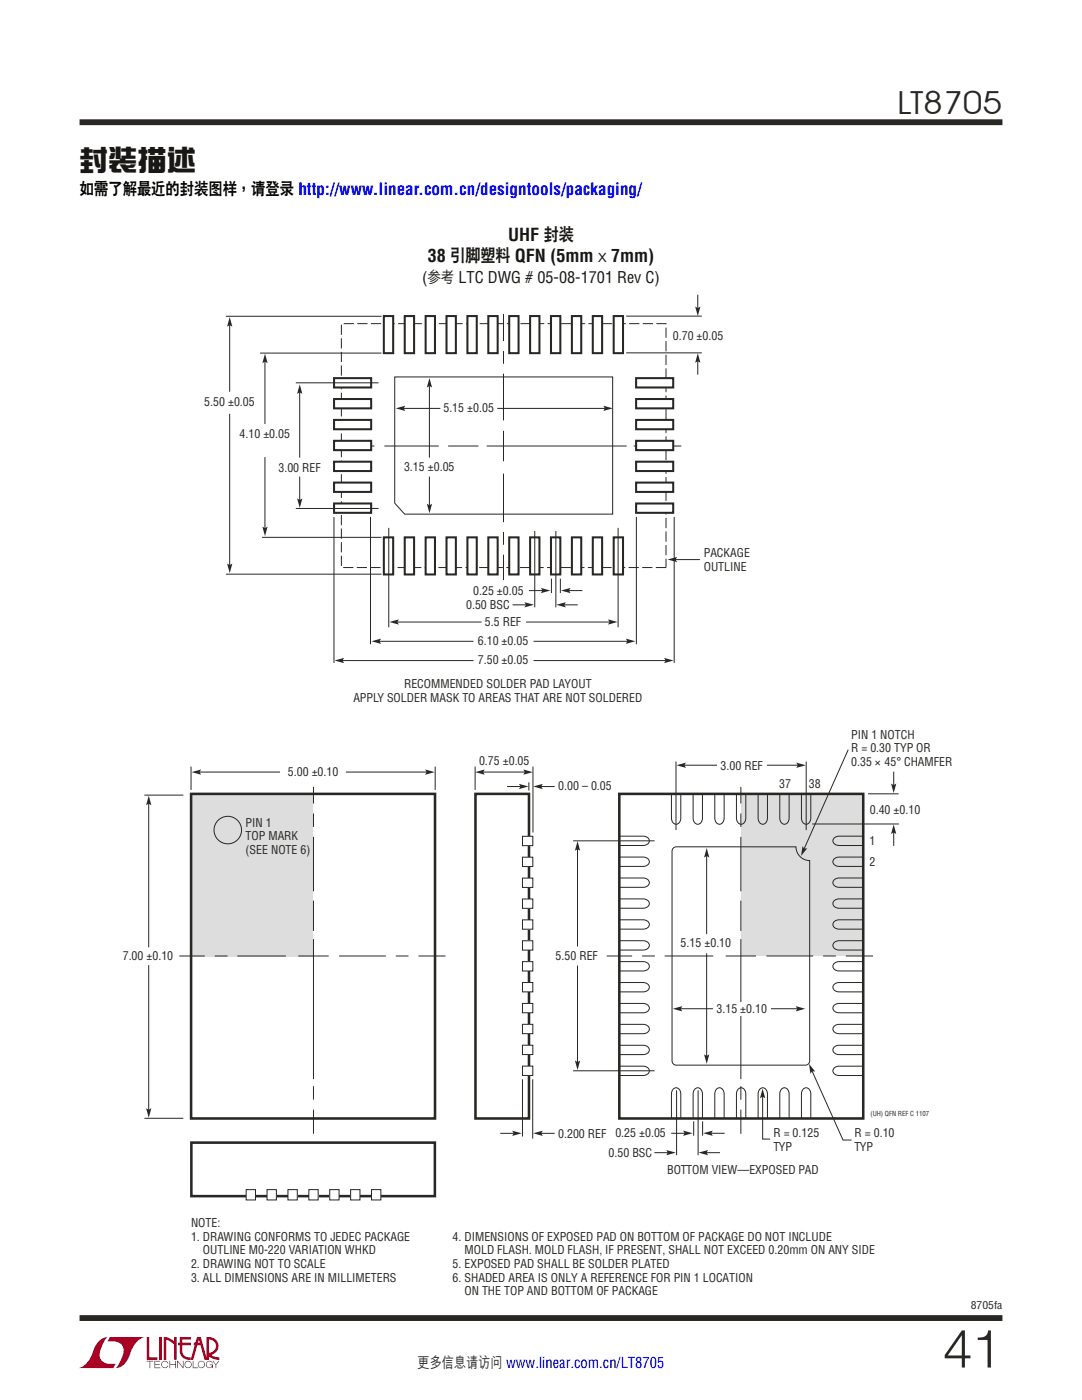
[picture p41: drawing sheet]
<svg xmlns="http://www.w3.org/2000/svg" width="216mm" height="279mm" viewBox="0 0 216 279" stroke-linecap="round" stroke-linejoin="round" font-family="sans-serif">
<defs><g id="words">
<text font-size="10.6" fill="#282723" x="188.2" y="272.9">41</text>
<text font-size="6.3" fill="#282723" x="179.1" y="22.8">LT8705</text>
<text font-size="5.8" fill="#181713" x="15.8" y="34.1">封裝描述</text>
<g font-size="3.5" fill="#181713">
<text x="85.4" y="52.3">38 引腳塑料 QFN (5mm x 7mm)</text>
<text x="101.4" y="48">UHF 封裝</text>
</g>
<text font-size="3.4" x="15.9" y="38.8">如需了解最近的封裝圖樣，請登錄 http://www.linear.com.cn/designtools/packaging/</text>
<text font-size="3.2" fill="#181713" x="84.2" y="56.5">(參考 LTC DWG # 05-08-1701 Rev C)</text>
<text font-size="3" fill="#282723" x="83.3" y="273.1">更多信息請訪問 www.linear.com.cn/LT8705</text>
<g font-size="2.4" fill="#282723">
<text x="134.3" y="67.8">0.70 ±0.05</text>
<text x="40.8" y="81.1">5.50 ±0.05</text>
<text x="88.5" y="82.3">5.15 ±0.05</text>
<text x="47.8" y="87.5">4.10 ±0.05</text>
<text x="55.6" y="94.2">3.00 REF</text>
<text x="80.6" y="94">3.15 ±0.05</text>
<text x="140.4" y="111.2">PACKAGE</text>
<text x="140.4" y="114">OUTLINE</text>
<text x="94.4" y="118.7">0.25 ±0.05</text>
<text x="93" y="121.5">0.50 BSC</text>
<text x="96.8" y="124.9">5.5 REF</text>
<text x="95.3" y="128.7">6.10 ±0.05</text>
<text x="80.6" y="137.3">RECOMMENDED SOLDER PAD LAYOUT</text>
<text x="95.3" y="132.6">7.50 ±0.05</text>
<text x="70.5" y="140.1">APPLY SOLDER MASK TO AREAS THAT ARE NOT SOLDERED</text>
<text x="169.8" y="147.4">PIN 1 NOTCH</text>
<text x="57.4" y="154.9">5.00 ±0.10</text>
<text x="95.6" y="152.7">0.75 ±0.05</text>
<text x="143.8" y="153.6">3.00 REF</text>
<text x="169.8" y="150.1">R = 0.30 TYP OR</text>
<text x="169.8" y="152.8">0.35 × 45° CHAMFER</text>
<text x="111.4" y="157.7">0.00 – 0.05</text>
<text x="155.5" y="157.2">37</text>
<text x="161.4" y="157.2">38</text>
<text x="49" y="165">PIN 1</text>
<text x="49" y="167.7">TOP MARK</text>
<text x="173.5" y="162.5">0.40 ±0.10</text>
<text x="49" y="170.4">(SEE NOTE 6)</text>
<text x="173.5" y="168.6">1</text>
<text x="173.5" y="172.9">2</text>
<text x="24.5" y="191.6">7.00 ±0.10</text>
<text x="110.9" y="191.5">5.50 REF</text>
<text x="135.8" y="189.1">5.15 ±0.10</text>
<text x="143" y="202.2">3.15 ±0.10</text>
<text x="111.4" y="227">0.200 REF</text>
<text x="122.8" y="227">0.25 ±0.05</text>
<text x="154.3" y="227">R = 0.125</text>
<text x="170.5" y="227">R = 0.10</text>
<text x="121.4" y="230.9">0.50 BSC</text>
<text x="154.3" y="229.7">TYP</text>
<text x="170.5" y="229.7">TYP</text>
<text x="133.1" y="234.3">BOTTOM VIEW—EXPOSED PAD</text>
<text x="38.1" y="244.9">NOTE:</text>
<text x="38.1" y="247.6">1. DRAWING CONFORMS TO JEDEC PACKAGE</text>
<text x="40.5" y="250.3">OUTLINE M0-220 VARIATION WHKD</text>
<text x="90.3" y="247.6">4. DIMENSIONS OF EXPOSED PAD ON BOTTOM OF PACKAGE DO NOT INCLUDE</text>
<text x="92.7" y="250.3">MOLD FLASH. MOLD FLASH, IF PRESENT, SHALL NOT EXCEED 0.20mm ON ANY SIDE</text>
<text x="38.1" y="253.1">2. DRAWING NOT TO SCALE</text>
<text x="38.1" y="255.8">3. ALL DIMENSIONS ARE IN MILLIMETERS</text>
<text x="90.3" y="253.1">5. EXPOSED PAD SHALL BE SOLDER PLATED</text>
<text x="90.3" y="255.8">6. SHADED AREA IS ONLY A REFERENCE FOR PIN 1 LOCATION</text>
<text x="92.7" y="258.5">ON THE TOP AND BOTTOM OF PACKAGE</text>
</g>
<text font-size="2.1" fill="#282723" x="193.7" y="261.2">8705fa</text>
<text font-size="1.4" fill="#282723" x="173.7" y="222.7">(UH) QFN REF C 1107</text>
</g></defs>
<g fill="#a90023">
<path d="M29.3 266.8h.5v4.1h1.6v.5h-2.1z"/>
<path d="M20 267.4l1-.5h.5h-.1a6.2 6.2 0 0 0-1.5 4 2.58 2.58 0 0 0 3.2 1.3l-.5 .8h-7a4.9 4.9 0 0 0 3.1-3.8l.4-.7z"/>
<path d="M21.9 266.9h7a4.9 4.9 0 0 0-3.1 3.7 3.2 3.2 0 0 1-2.7 2.4h.1a6.2 6.2 0 0 0 1.4-4.1 2.58 2.58 0 0 0-3.1-1.2z"/>
<path d="M31.8 266.8h.5v4.6h-.5z"/>
<path d="M32.7 266.8l1 .2 1 .7v-.9h.5v4.6h-.5v-3.1l-1.5-.9v4h-.5z"/>
<path d="M29.3 271.6h1.3v.1h-.6v1.3h-.2v-1.3h-.5z"/>
<path d="M30.8 271.6h1.2v.1h-1v.5h.9v.2h-.9v.5h1v.1h-1.2z"/>
<path d="M33.8 271.6h.2v.6h1v-.6h.1v1.4h-.1v-.6h-1v.6h-.2z"/>
<path d="M35.4 271.6h.1l1 1.2v-1.2h.1v1.4l-1.1-1.2v1.2h-.1z"/>
<path d="M38.5 271.6h.1v1.3h.9v.1h-1z"/>
<path d="M42.4 271.6h.1l.6 .7 .5-.7h.2l-.7 .8v.6h-.1v-.6z"/>
<path d="M35.9 266.8h2.2v.5h-1.7v.7h1.7v.5h-1.7v1.1a1.32 1.32 0 0 0 1.6 1.3v.5l1.3-4.6h.8l1.1 4.1v-4.1a1.84 1.84 0 0 1 2.3 1.4 1.84 1.84 0 0 1-1.4 2.2l.7 .4 1 .1v.5l-1.2-.2-1.1-.6v-.6a1.34 1.34 0 0 0 1.6-1.2 1.34 1.34 0 0 0-1.4-1.5v4.1h-.9l-.8-2.9h-1.3v-.5h1.2l-.2-.7-1.1 4.1a2.06 2.06 0 0 1-2.7-1.3v-1.6h-.4v-.5h.4z"/>
<path d="M37 271.8a.72 .72 0 0 1 1.2 .1 .72 .72 0 0 1-.4 1.1 .72 .72 0 0 1-1-.7h.2a.59 .59 0 0 0 .8 .5 .59 .59 0 0 0 .2-.9 .59 .59 0 0 0-1 .2v.2h-.2z"/>
<path d="M39.7 271.8a.72 .72 0 0 1 1.1 .1 .72 .72 0 0 1-.4 1.1 .72 .72 0 0 1-.9-.7h.1a.59 .59 0 0 0 .8 .5 .59 .59 0 0 0 .2-.9 .59 .59 0 0 0-1 .2v.2h-.1z"/>
<path d="M41.3 271.8a.72 .72 0 0 1 1.2 .2h-.2a.59 .59 0 0 0-.9-.1 .59 .59 0 0 0 .1 .9 .59 .59 0 0 0 .9-.4h-.5v-.1h.6v.7h-.1v-.3a.73 .73 0 0 1-1.1 .2 .73 .73 0 0 1 0-1.1z"/>
<path d="M32.4 271.8a.71 .71 0 0 1 1.2 .3h-.1a.59 .59 0 0 0-.9-.3 .59 .59 0 0 0-.1 1 .59 .59 0 0 0 .9-.3h.2a.73 .73 0 0 1-1.1 .4 .73 .73 0 0 1-.1-1.1z"/>
</g>
<path d="M15.9 24.4h184.1M15.9 263h184.1" fill="none" stroke="#282723" stroke-width="1.2" stroke-linecap="butt"/>
<g fill="#ddddde">
<path d="M38.1 158.4h24.4v32.4h-24.4z"/>
<path d="M147.8 158.4h24.4v32.4h-24.4z"/>
</g>
<path d="M38.1 158.4h48.7v64.8h-48.7zM123.6 158.4h48.7v64.8h-48.7z" fill="none" stroke="#282723" stroke-width=".51"/>
<g fill="none" stroke="#282723" stroke-width=".2">
<path d="M38.1 153v4.6M39.6 154.1h16.3M86.8 153v4.6M94.8 153v4.6M106.3 153v13.1"/>
<circle cx="45.5" cy="165.7" r="2.75"/>
</g>
<path d="M38.2 154.1l1.9-.5-.3 .5 .3 .5z" fill="#282723"/>
<path d="M69 154.1h16.4" fill="none" stroke="#282723" stroke-width=".2"/>
<path d="M84.8 153.6l1.9 .5-1.9 .5 .3-.5z" fill="#282723"/>
<path d="M94.9 158.4h10.7v64.8h-10.7z" fill="none" stroke="#282723" stroke-width=".51"/>
<g fill="none" stroke="#282723" stroke-width=".2">
<path d="M134 158.5v4.8a.97 .97 0 0 0 .9 1.2 .97 .97 0 0 0 .9-1.2v-4.8M138.3 158.5v4.8a.97 .97 0 0 0 .9 1.2 .97 .97 0 0 0 1-1.2v-4.8M142.6 158.5v4.8a.97 .97 0 0 0 1 1.2 .97 .97 0 0 0 .9-1.2v-4.8M146.9 158.5v4.8a.97 .97 0 0 0 1 1.2 .97 .97 0 0 0 .9-1.2v-4.8M151.3 158.5v4.8a.97 .97 0 0 0 .9 1.2 .97 .97 0 0 0 .9-1.2v-4.8M155.6 158.5v4.8a.97 .97 0 0 0 .9 1.2 .97 .97 0 0 0 1-1.2v-4.8M159.9 158.5v4.8a.97 .97 0 0 0 1 1.2 .97 .97 0 0 0 .9-1.2v-4.8M114.4 167.8h16.2M123.6 166.9h4.7a.97 .97 0 0 1 1.3 .9 .97 .97 0 0 1-1.3 .9h-4.7M123.6 179.4h4.7a.97 .97 0 0 1 1.3 .9 .97 .97 0 0 1-1.3 1h-4.7M123.6 175.2h4.7a.97 .97 0 0 1 1.3 1 .97 .97 0 0 1-1.3 .9h-4.7M123.6 171h4.7a.97 .97 0 0 1 1.3 1 .97 .97 0 0 1-1.3 .9h-4.7"/>
<path d="M172.2 166.9h-4.8a.97 .97 0 0 0-1.2 .9 .97 .97 0 0 0 1.2 .9h4.8M172.2 179.4h-4.8a.97 .97 0 0 0-1.2 .9 .97 .97 0 0 0 1.2 1h4.8M172.2 175.2h-4.8a.97 .97 0 0 0-1.2 1 .97 .97 0 0 0 1.2 .9h4.8M172.2 171h-4.8a.97 .97 0 0 0-1.2 1 .97 .97 0 0 0 1.2 .9h4.8M123.6 196.1h4.7a.97 .97 0 0 1 1.3 .9 .97 .97 0 0 1-1.3 1h-4.7M123.6 191.9h4.7a.97 .97 0 0 1 1.3 .9 .97 .97 0 0 1-1.3 1h-4.7M123.6 187.7h4.7a.97 .97 0 0 1 1.3 1 .97 .97 0 0 1-1.3 .9h-4.7M123.6 183.6h4.7a.97 .97 0 0 1 1.3 .9 .97 .97 0 0 1-1.3 .9h-4.7M172.2 196.1h-4.8a.97 .97 0 0 0-1.2 .9 .97 .97 0 0 0 1.2 1h4.8M172.2 191.9h-4.8a.97 .97 0 0 0-1.2 .9 .97 .97 0 0 0 1.2 1h4.8M172.2 187.7h-4.8a.97 .97 0 0 0-1.2 1 .97 .97 0 0 0 1.2 .9h4.8M172.2 183.6h-4.8a.97 .97 0 0 0-1.2 .9 .97 .97 0 0 0 1.2 .9h4.8"/>
<path d="M114.4 213.7h16.2M123.6 212.8h4.7a.97 .97 0 0 1 1.3 .9 .97 .97 0 0 1-1.3 .9h-4.7M123.6 208.6h4.7a.97 .97 0 0 1 1.3 .9 .97 .97 0 0 1-1.3 1h-4.7M123.6 204.4h4.7a.97 .97 0 0 1 1.3 1 .97 .97 0 0 1-1.3 .9h-4.7M123.6 200.3h4.7a.97 .97 0 0 1 1.3 .9 .97 .97 0 0 1-1.3 .9h-4.7M152.2 218.6v8.7h1.5M172.2 212.8h-4.8a.97 .97 0 0 0-1.2 .9 .97 .97 0 0 0 1.2 .9h4.8M172.2 208.6h-4.8a.97 .97 0 0 0-1.2 .9 .97 .97 0 0 0 1.2 1h4.8M172.2 204.4h-4.8a.97 .97 0 0 0-1.2 1 .97 .97 0 0 0 1.2 .9h4.8M172.2 200.3h-4.8a.97 .97 0 0 0-1.2 .9 .97 .97 0 0 0 1.2 .9h4.8M134 223.1v-4.8a.97 .97 0 0 1 .9-1.2 .97 .97 0 0 1 .9 1.2v4.8M138.3 223.1v-4.8a.97 .97 0 0 1 .9-1.2 .97 .97 0 0 1 1 1.2v4.8"/>
<path d="M142.6 223.1v-4.8a.97 .97 0 0 1 1-1.2 .97 .97 0 0 1 .9 1.2v4.8M146.9 223.1v-4.8a.97 .97 0 0 1 1-1.2 .97 .97 0 0 1 .9 1.2v4.8M151.3 223.1v-4.8a.97 .97 0 0 1 .9-1.2 .97 .97 0 0 1 .9 1.2v4.8M155.6 223.1v-4.8a.97 .97 0 0 1 .9-1.2 .97 .97 0 0 1 1 1.2v4.8M159.9 223.1v-4.8a.97 .97 0 0 1 1-1.2 .97 .97 0 0 1 .9 1.2v4.8"/>
</g>
<path d="M152.2 217.3l.5 1.9-.5-.3-.6 .3z" fill="#282723"/>
<path d="M115.2 192.7v19.5" fill="none" stroke="#282723" stroke-width=".2"/>
<path d="M114.7 211.6l.5 .4 .6-.4-.6 2z" fill="#282723"/>
<path d="M115.2 169.2v19.7" fill="none" stroke="#282723" stroke-width=".2"/>
<path d="M115.2 167.9l.6 1.9-.6-.3-.5 .3z" fill="#282723"/>
<path d="M141 190.2v20.8" fill="none" stroke="#282723" stroke-width=".2"/>
<path d="M140.5 210.4l.5 .3 .5-.3-.5 1.9z" fill="#282723"/>
<path d="M141 170.4v16" fill="none" stroke="#282723" stroke-width=".2"/>
<path d="M141 169.2l.5 1.9-.5-.3-.5 .3z" fill="#282723"/>
<path d="M28.8 158.7h7.8M29.7 192.6v29.1M28.8 223.2h7.8" fill="none" stroke="#282723" stroke-width=".2"/>
<path d="M29.2 221.2l.5 .3 .5-.3-.5 1.9z" fill="#282723"/>
<path d="M29.7 160.1v29" fill="none" stroke="#282723" stroke-width=".2"/>
<path d="M29.7 158.8l.5 1.9-.5-.3-.5 .3z" fill="#282723"/>
<path d="M135 217.6v12.9M139.3 217.6v12.9M130.6 230h2.9" fill="none" stroke="#282723" stroke-width=".2"/>
<path d="M132.9 229.5l1.9 .5-1.9 .6 .4-.6z" fill="#282723"/>
<path d="M140.7 230h3" fill="none" stroke="#282723" stroke-width=".2"/>
<path d="M139.4 230l1.9-.5-.3 .5 .3 .6z" fill="#282723"/>
<path d="M133.9 226.2h3" fill="none" stroke="#282723" stroke-width=".2"/>
<path d="M136.3 225.6l1.9 .6-1.9 .5 .3-.5z" fill="#282723"/>
<path d="M141.7 226.2h2.9" fill="none" stroke="#282723" stroke-width=".2"/>
<path d="M140.3 226.2l1.9-.6-.3 .6 .3 .5z" fill="#282723"/>
<path d="M104.3 215.4v11.4M106.3 215.4v11.8M99.8 226.2h3M138.4 223.8v2.9M140.2 223.8v2.9" fill="none" stroke="#282723" stroke-width=".2"/>
<path d="M102.2 225.7l1.9 .5-1.9 .5 .3-.5z" fill="#282723"/>
<path d="M107.7 226.2h3" fill="none" stroke="#282723" stroke-width=".2"/>
<path d="M106.4 226.2l1.9-.5-.3 .5 .3 .5z" fill="#282723"/>
<path d="M101.2 157h2.9" fill="none" stroke="#282723" stroke-width=".2"/>
<path d="M103.6 156.4l1.9 .6-1.9 .5 .3-.5z" fill="#282723"/>
<path d="M107.7 157h3" fill="none" stroke="#282723" stroke-width=".2"/>
<path d="M106.4 157l1.9-.6-.3 .6 .3 .5z" fill="#282723"/>
<path d="M104.3 196.1h2v1.9h-2z" fill="#fff"/>
<path d="M104.3 196.1h2v1.9h-2z" fill="none" stroke="#282723" stroke-width=".2"/>
<path d="M104.3 200.3h2v1.8h-2z" fill="#fff"/>
<path d="M104.3 200.3h2v1.8h-2z" fill="none" stroke="#282723" stroke-width=".2"/>
<path d="M104.3 204.4h2v1.9h-2z" fill="#fff"/>
<path d="M104.3 204.4h2v1.9h-2z" fill="none" stroke="#282723" stroke-width=".2"/>
<path d="M104.3 208.6h2v1.9h-2z" fill="#fff"/>
<path d="M104.3 208.6h2v1.9h-2z" fill="none" stroke="#282723" stroke-width=".2"/>
<path d="M104.3 212.8h2v1.8h-2z" fill="#fff"/>
<path d="M104.3 212.8h2v1.8h-2z" fill="none" stroke="#282723" stroke-width=".2"/>
<path d="M104.3 166.9h2v1.9h-2z" fill="#fff"/>
<path d="M104.3 166.9h2v1.9h-2z" fill="none" stroke="#282723" stroke-width=".2"/>
<path d="M104.3 171.1h2v1.8h-2z" fill="#fff"/>
<path d="M104.3 171.1h2v1.8h-2z" fill="none" stroke="#282723" stroke-width=".2"/>
<path d="M104.3 175.2h2v1.9h-2z" fill="#fff"/>
<path d="M104.3 175.2h2v1.9h-2z" fill="none" stroke="#282723" stroke-width=".2"/>
<path d="M104.3 179.4h2v1.9h-2z" fill="#fff"/>
<path d="M104.3 179.4h2v1.9h-2z" fill="none" stroke="#282723" stroke-width=".2"/>
<path d="M104.3 183.6h2v1.8h-2z" fill="#fff"/>
<path d="M104.3 183.6h2v1.8h-2z" fill="none" stroke="#282723" stroke-width=".2"/>
<path d="M104.3 187.7h2v1.9h-2z" fill="#fff"/>
<path d="M104.3 187.7h2v1.9h-2z" fill="none" stroke="#282723" stroke-width=".2"/>
<path d="M104.3 191.9h2v1.9h-2z" fill="#fff"/>
<path d="M104.3 191.9h2v1.9h-2z" fill="none" stroke="#282723" stroke-width=".2"/>
<path d="M94.8 154.1l1.9-.5-.3 .5 .3 .5z" fill="#282723"/>
<path d="M96.2 154.1h8.8" fill="none" stroke="#282723" stroke-width=".2"/>
<g fill="#282723">
<path d="M104.4 153.6l1.9 .5-1.9 .5 .3-.5z"/>
<path d="M135 152.7l1.9-.5-.3 .5 .3 .5z"/>
</g>
<path d="M136.3 152.7h23.2" fill="none" stroke="#282723" stroke-width=".2"/>
<path d="M158.9 152.2l1.9 .5-1.9 .5 .3-.5z" fill="#282723"/>
<g fill="none" stroke="#282723" stroke-width=".2">
<path d="M62.6 157v3.4M105.5 156.1v1.7M134.9 152v13.7M147.8 157v3.4M160.9 152v13.7M62.6 162.4v2.6M62.6 167v10.9M62.6 179.7v6.1M147.8 162.4v2.6M147.8 167v10.9M147.8 179.7v6.1M35.8 190.8h5.1"/>
<path d="M42.8 190.8h2.6M47.4 190.8h9.6M59.5 190.8h6.1M62.6 187.4v28M67.7 190.8h9.3M79 190.8h2.5M83.5 190.8h5.4M121.1 190.8h5M128.1 190.8h2.6M132.6 190.8h9.7M144.8 190.8h6.1M147.8 187.4v28"/>
<path d="M152.9 190.8h9.4M164.2 190.8h2.6M168.8 190.8h5.4M62.6 216.8v2.7M147.8 216.8v2.7M62.6 221.5v4.8M147.8 221.5v4.8"/>
</g>
<path d="M143.1 151.8h9.8v1.9h-9.8z" fill="#fff"/>
<path d="M134.2 201.3l1.9-.5-.3 .5 .3 .5z" fill="#282723"/>
<path d="M135.6 201.3h23.7" fill="none" stroke="#282723" stroke-width=".2"/>
<path d="M158.8 200.8l1.9 .5-1.9 .5 .3-.5z" fill="#282723"/>
<path d="M142.2 200.1h11.6v2.7h-11.6z" fill="#fff"/>
<path d="M178.3 165.9v2.9" fill="none" stroke="#282723" stroke-width=".2"/>
<path d="M178.3 164.5l.5 1.9-.5-.3-.5 .3z" fill="#282723"/>
<path d="M178.3 154v2.9" fill="none" stroke="#282723" stroke-width=".2"/>
<path d="M177.8 156.4l.5 .3 .5-.3-.5 1.9z" fill="#282723"/>
<path d="M173.2 158.4h6.1M162.1 164.4h17.3" fill="none" stroke="#282723" stroke-width=".2"/>
<path d="M38.2 228h48.6v10.7h-48.6z" fill="none" stroke="#282723" stroke-width=".51"/>
<path d="M65.8 237.4h1.9v2.1h-1.9z" fill="#fff"/>
<path d="M65.8 237.4h1.9v2.1h-1.9z" fill="none" stroke="#282723" stroke-width=".2"/>
<path d="M61.6 237.4h1.9v2.1h-1.9z" fill="#fff"/>
<path d="M61.6 237.4h1.9v2.1h-1.9z" fill="none" stroke="#282723" stroke-width=".2"/>
<path d="M57.5 237.4h1.8v2.1h-1.8z" fill="#fff"/>
<path d="M57.5 237.4h1.8v2.1h-1.8z" fill="none" stroke="#282723" stroke-width=".2"/>
<path d="M53.3 237.4h1.9v2.1h-1.9z" fill="#fff"/>
<path d="M53.3 237.4h1.9v2.1h-1.9z" fill="none" stroke="#282723" stroke-width=".2"/>
<path d="M49.1 237.4h1.9v2.1h-1.9z" fill="#fff"/>
<path d="M49.1 237.4h1.9v2.1h-1.9z" fill="none" stroke="#282723" stroke-width=".2"/>
<path d="M74.1 237.4h1.9v2.1h-1.9z" fill="#fff"/>
<path d="M74.1 237.4h1.9v2.1h-1.9z" fill="none" stroke="#282723" stroke-width=".2"/>
<path d="M70 237.4h1.8v2.1h-1.8z" fill="#fff"/>
<g fill="none" stroke="#282723" stroke-width=".2">
<path d="M78.8 75.2h43.4v27.4h-41.5l-1.9-2.2zM100.5 62.7v5.4M100.5 70.1v2.5M100.5 74.6v9.3M66.7 89h3.3M72 89h2.7M76.7 89h10.9M89.4 89h6.1M97.1 89h27.9M100.5 86v6M100.5 94.5v9.7M126.5 89h2.6"/>
<path d="M131.1 89h4.8M100.5 106.2v2.5M100.5 110.7v5.1M70 237.4h1.8v2.1h-1.8z"/>
</g>
<path d="M68.1 64.6h64.8v48.7h-64.8z" fill="none" stroke="#282723" stroke-width=".2" stroke-dasharray="2 .7" stroke-linecap="butt"/>
<path d="M93.3 107.2h1.8v7.4h-1.8z" fill="#fff"/>
<path d="M93.3 107.2h1.8v7.4h-1.8z" fill="none" stroke="#282723" stroke-width=".41"/>
<path d="M89.1 107.2h1.9v7.4h-1.9z" fill="#fff"/>
<path d="M89.1 107.2h1.9v7.4h-1.9z" fill="none" stroke="#282723" stroke-width=".41"/>
<path d="M84.9 107.2h1.9v7.4h-1.9z" fill="#fff"/>
<path d="M84.9 107.2h1.9v7.4h-1.9z" fill="none" stroke="#282723" stroke-width=".41"/>
<path d="M80.8 107.2h1.8v7.4h-1.8z" fill="#fff"/>
<path d="M80.8 107.2h1.8v7.4h-1.8z" fill="none" stroke="#282723" stroke-width=".41"/>
<path d="M76.6 107.2h1.9v7.4h-1.9z" fill="#fff"/>
<path d="M76.6 107.2h1.9v7.4h-1.9z" fill="none" stroke="#282723" stroke-width=".41"/>
<path d="M122.5 107.2h1.8v7.4h-1.8z" fill="#fff"/>
<path d="M122.5 107.2h1.8v7.4h-1.8z" fill="none" stroke="#282723" stroke-width=".41"/>
<path d="M118.3 107.2h1.8v7.4h-1.8z" fill="#fff"/>
<path d="M118.3 107.2h1.8v7.4h-1.8z" fill="none" stroke="#282723" stroke-width=".41"/>
<path d="M114.1 107.2h1.9v7.4h-1.9z" fill="#fff"/>
<path d="M114.1 107.2h1.9v7.4h-1.9z" fill="none" stroke="#282723" stroke-width=".41"/>
<path d="M109.9 107.2h1.9v7.4h-1.9z" fill="#fff"/>
<path d="M109.9 107.2h1.9v7.4h-1.9z" fill="none" stroke="#282723" stroke-width=".41"/>
<path d="M105.8 107.2h1.8v7.4h-1.8z" fill="#fff"/>
<path d="M105.8 107.2h1.8v7.4h-1.8z" fill="none" stroke="#282723" stroke-width=".41"/>
<path d="M101.6 107.2h1.9v7.4h-1.9z" fill="#fff"/>
<path d="M101.6 107.2h1.9v7.4h-1.9z" fill="none" stroke="#282723" stroke-width=".41"/>
<path d="M97.4 107.2h1.9v7.4h-1.9z" fill="#fff"/>
<path d="M97.4 107.2h1.9v7.4h-1.9z" fill="none" stroke="#282723" stroke-width=".41"/>
<path d="M126.9 92.1h7.4v1.9h-7.4z" fill="#fff"/>
<path d="M126.9 92.1h7.4v1.9h-7.4z" fill="none" stroke="#282723" stroke-width=".41"/>
<g fill="#fff" stroke="#282723" stroke-width=".41">
<path d="M126.9 88h7.4v1.8h-7.4z"/>
<path d="M126.9 83.8h7.4v1.9h-7.4z"/>
</g>
<path d="M126.9 79.6h7.4v1.9h-7.4z" fill="#fff"/>
<path d="M126.9 79.6h7.4v1.9h-7.4z" fill="none" stroke="#282723" stroke-width=".41"/>
<path d="M126.9 75.5h7.4v1.8h-7.4z" fill="#fff"/>
<path d="M126.9 75.5h7.4v1.8h-7.4z" fill="none" stroke="#282723" stroke-width=".41"/>
<path d="M126.9 100.5h7.4v1.8h-7.4z" fill="#fff"/>
<path d="M126.9 100.5h7.4v1.8h-7.4z" fill="none" stroke="#282723" stroke-width=".41"/>
<path d="M126.9 96.3h7.4v1.9h-7.4z" fill="#fff"/>
<path d="M126.9 96.3h7.4v1.9h-7.4z" fill="none" stroke="#282723" stroke-width=".41"/>
<path d="M66.7 92.1h7.4v1.9h-7.4z" fill="#fff"/>
<path d="M66.7 92.1h7.4v1.9h-7.4z" fill="none" stroke="#282723" stroke-width=".41"/>
<g fill="#fff" stroke="#282723" stroke-width=".41">
<path d="M66.7 88h7.4v1.8h-7.4z"/>
<path d="M66.7 83.8h7.4v1.9h-7.4z"/>
</g>
<path d="M66.7 79.6h7.4v1.9h-7.4z" fill="#fff"/>
<path d="M66.7 79.6h7.4v1.9h-7.4z" fill="none" stroke="#282723" stroke-width=".41"/>
<path d="M66.7 75.5h7.4v1.8h-7.4z" fill="#fff"/>
<path d="M66.7 75.5h7.4v1.8h-7.4z" fill="none" stroke="#282723" stroke-width=".41"/>
<path d="M66.7 100.5h7.4v1.8h-7.4z" fill="#fff"/>
<path d="M66.7 100.5h7.4v1.8h-7.4z" fill="none" stroke="#282723" stroke-width=".41"/>
<path d="M66.7 96.3h7.4v1.9h-7.4z" fill="#fff"/>
<path d="M66.7 96.3h7.4v1.9h-7.4z" fill="none" stroke="#282723" stroke-width=".41"/>
<path d="M93.3 63.1h1.8v7.4h-1.8z" fill="#fff"/>
<path d="M93.3 63.1h1.8v7.4h-1.8z" fill="none" stroke="#282723" stroke-width=".41"/>
<path d="M89.1 63.1h1.9v7.4h-1.9z" fill="#fff"/>
<path d="M89.1 63.1h1.9v7.4h-1.9z" fill="none" stroke="#282723" stroke-width=".41"/>
<path d="M84.9 63.1h1.9v7.4h-1.9z" fill="#fff"/>
<path d="M84.9 63.1h1.9v7.4h-1.9z" fill="none" stroke="#282723" stroke-width=".41"/>
<path d="M80.8 63.1h1.8v7.4h-1.8z" fill="#fff"/>
<path d="M80.8 63.1h1.8v7.4h-1.8z" fill="none" stroke="#282723" stroke-width=".41"/>
<path d="M76.6 63.1h1.9v7.4h-1.9z" fill="#fff"/>
<path d="M76.6 63.1h1.9v7.4h-1.9z" fill="none" stroke="#282723" stroke-width=".41"/>
<path d="M122.5 63.1h1.8v7.4h-1.8z" fill="#fff"/>
<path d="M122.5 63.1h1.8v7.4h-1.8z" fill="none" stroke="#282723" stroke-width=".41"/>
<path d="M118.3 63.1h1.8v7.4h-1.8z" fill="#fff"/>
<path d="M118.3 63.1h1.8v7.4h-1.8z" fill="none" stroke="#282723" stroke-width=".41"/>
<path d="M114.1 63.1h1.9v7.4h-1.9z" fill="#fff"/>
<path d="M114.1 63.1h1.9v7.4h-1.9z" fill="none" stroke="#282723" stroke-width=".41"/>
<path d="M109.9 63.1h1.9v7.4h-1.9z" fill="#fff"/>
<path d="M109.9 63.1h1.9v7.4h-1.9z" fill="none" stroke="#282723" stroke-width=".41"/>
<path d="M105.8 63.1h1.8v7.4h-1.8z" fill="#fff"/>
<path d="M105.8 63.1h1.8v7.4h-1.8z" fill="none" stroke="#282723" stroke-width=".41"/>
<path d="M101.6 63.1h1.9v7.4h-1.9z" fill="#fff"/>
<path d="M101.6 63.1h1.9v7.4h-1.9z" fill="none" stroke="#282723" stroke-width=".41"/>
<path d="M97.4 63.1h1.9v7.4h-1.9z" fill="#fff"/>
<path d="M97.4 63.1h1.9v7.4h-1.9z" fill="none" stroke="#282723" stroke-width=".41"/>
<path d="M139.2 71.8v3" fill="none" stroke="#282723" stroke-width=".2"/>
<path d="M139.2 70.5l.6 1.9-.6-.3-.5 .3z" fill="#282723"/>
<path d="M139.2 58.8v2.9" fill="none" stroke="#282723" stroke-width=".2"/>
<path d="M138.7 61.2l.5 .3 .6-.3-.6 1.9z" fill="#282723"/>
<path d="M59.8 78v13.3" fill="none" stroke="#282723" stroke-width=".2"/>
<path d="M59.8 76.7l.5 1.9-.5-.3-.5 .3z" fill="#282723"/>
<path d="M59.8 95.1v4.9" fill="none" stroke="#282723" stroke-width=".2"/>
<path d="M59.3 99.5l.5 .3 .5-.3-.5 1.9z" fill="#282723"/>
<path d="M85.7 76.8v14.5" fill="none" stroke="#282723" stroke-width=".2"/>
<path d="M85.7 75.4l.5 1.9-.5-.3-.5 .3z" fill="#282723"/>
<path d="M85.7 95.1v6" fill="none" stroke="#282723" stroke-width=".2"/>
<path d="M85.2 100.5l.5 .3 .5-.3-.5 1.9z" fill="#282723"/>
<path d="M52.9 71.9v12.7" fill="none" stroke="#282723" stroke-width=".2"/>
<path d="M52.9 70.6l.5 1.9-.5-.3-.5 .3z" fill="#282723"/>
<path d="M52.9 91.2v14.5" fill="none" stroke="#282723" stroke-width=".2"/>
<path d="M52.4 105.1l.5 .3 .5-.3-.5 1.9z" fill="#282723"/>
<path d="M45.8 64.6v13.6" fill="none" stroke="#282723" stroke-width=".2"/>
<path d="M45.8 63.3l.6 1.9-.6-.3-.5 .3z" fill="#282723"/>
<path d="M45.8 82.6v30.4" fill="none" stroke="#282723" stroke-width=".2"/>
<path d="M45.3 112.5l.5 .3 .6-.3-.6 1.9z" fill="#282723"/>
<path d="M125 63.1h15M125 70.4h15M106.7 106v15.2M110.9 106v15.2M102.3 120.7h2.9" fill="none" stroke="#282723" stroke-width=".2"/>
<path d="M104.6 120.2l2 .5-2 .5 .4-.5z" fill="#282723"/>
<path d="M112.3 120.7h3" fill="none" stroke="#282723" stroke-width=".2"/>
<path d="M111 120.7l1.9-.5-.3 .5 .3 .5z" fill="#282723"/>
<path d="M105.6 117.9h2.9" fill="none" stroke="#282723" stroke-width=".2"/>
<path d="M107.9 117.3l1.9 .6-1.9 .5 .3-.5z" fill="#282723"/>
<path d="M113.3 117.9h2.9" fill="none" stroke="#282723" stroke-width=".2"/>
<path d="M111.9 117.9l1.9-.6-.3 .6 .3 .5z" fill="#282723"/>
<path d="M134.6 111.7h5.1" fill="none" stroke="#282723" stroke-width=".2"/>
<path d="M133.2 111.7l1.9-.6-.3 .6 .3 .5z" fill="#282723"/>
<path d="M105 124.1h16.9" fill="none" stroke="#282723" stroke-width=".2"/>
<path d="M121.3 123.6l1.9 .5-1.9 .6 .3-.6z" fill="#282723"/>
<path d="M79 124.1h17.1" fill="none" stroke="#282723" stroke-width=".2"/>
<path d="M77.7 124.1l1.9-.5-.3 .5 .3 .6z" fill="#282723"/>
<path d="M99.2 81.5h21.7" fill="none" stroke="#282723" stroke-width=".2"/>
<path d="M120.4 81l1.9 .5-1.9 .5 .3-.5z" fill="#282723"/>
<path d="M80.3 81.5h7.6" fill="none" stroke="#282723" stroke-width=".2"/>
<path d="M79 81.5l1.9-.5-.3 .5 .3 .5z" fill="#282723"/>
<path d="M106.5 128h18.9" fill="none" stroke="#282723" stroke-width=".2"/>
<path d="M124.9 127.5l1.9 .5-1.9 .5 .3-.5z" fill="#282723"/>
<path d="M75.5 128h19" fill="none" stroke="#282723" stroke-width=".2"/>
<path d="M74.1 128l1.9-.5-.3 .5 .3 .5z" fill="#282723"/>
<path d="M106.5 131.8h26.6" fill="none" stroke="#282723" stroke-width=".2"/>
<path d="M132.5 131.3l1.9 .5-1.9 .5 .3-.5z" fill="#282723"/>
<path d="M68.1 131.8h26.4" fill="none" stroke="#282723" stroke-width=".2"/>
<path d="M66.8 131.8l1.9-.5-.4 .5 .4 .5z" fill="#282723"/>
<path d="M45.1 63.1h31M51.9 70.5h24.2M45.1 114.6h31M52.3 107.2h23.8M66.6 103.2v29.1M73.9 103.2v25.4M110 115.5v2.8M111.8 115.5v2.8M127 103.2v25.4M134.5 103.2v29.1M169.3 149.6l-8.9 20" fill="none" stroke="#282723" stroke-width=".2"/>
<path d="M160.1 168.9l.4 .5 .6-.1-1.3 1.5z" fill="#282723"/>
<path d="M162 213.6l6.2 13.9h1.7" fill="none" stroke="#282723" stroke-width=".2"/>
<path d="M161.4 212.3l1.3 1.6-.6-.1-.4 .5z" fill="#282723"/>
<path d="M59 76.4h16.5M59 101.5h16.5M77.6 105.4v19.8M123.3 105.4v19.8M134.3 169.3l.6-.3h23.9a2.76 2.76 0 0 0 2.8 2.7v40a.85 .85 0 0 1-.9 .9h-25.8a.85 .85 0 0 1-.8-.9v-41.8z" fill="none" stroke="#282723" stroke-width=".2"/>
<use href="#words"/>
</svg>
